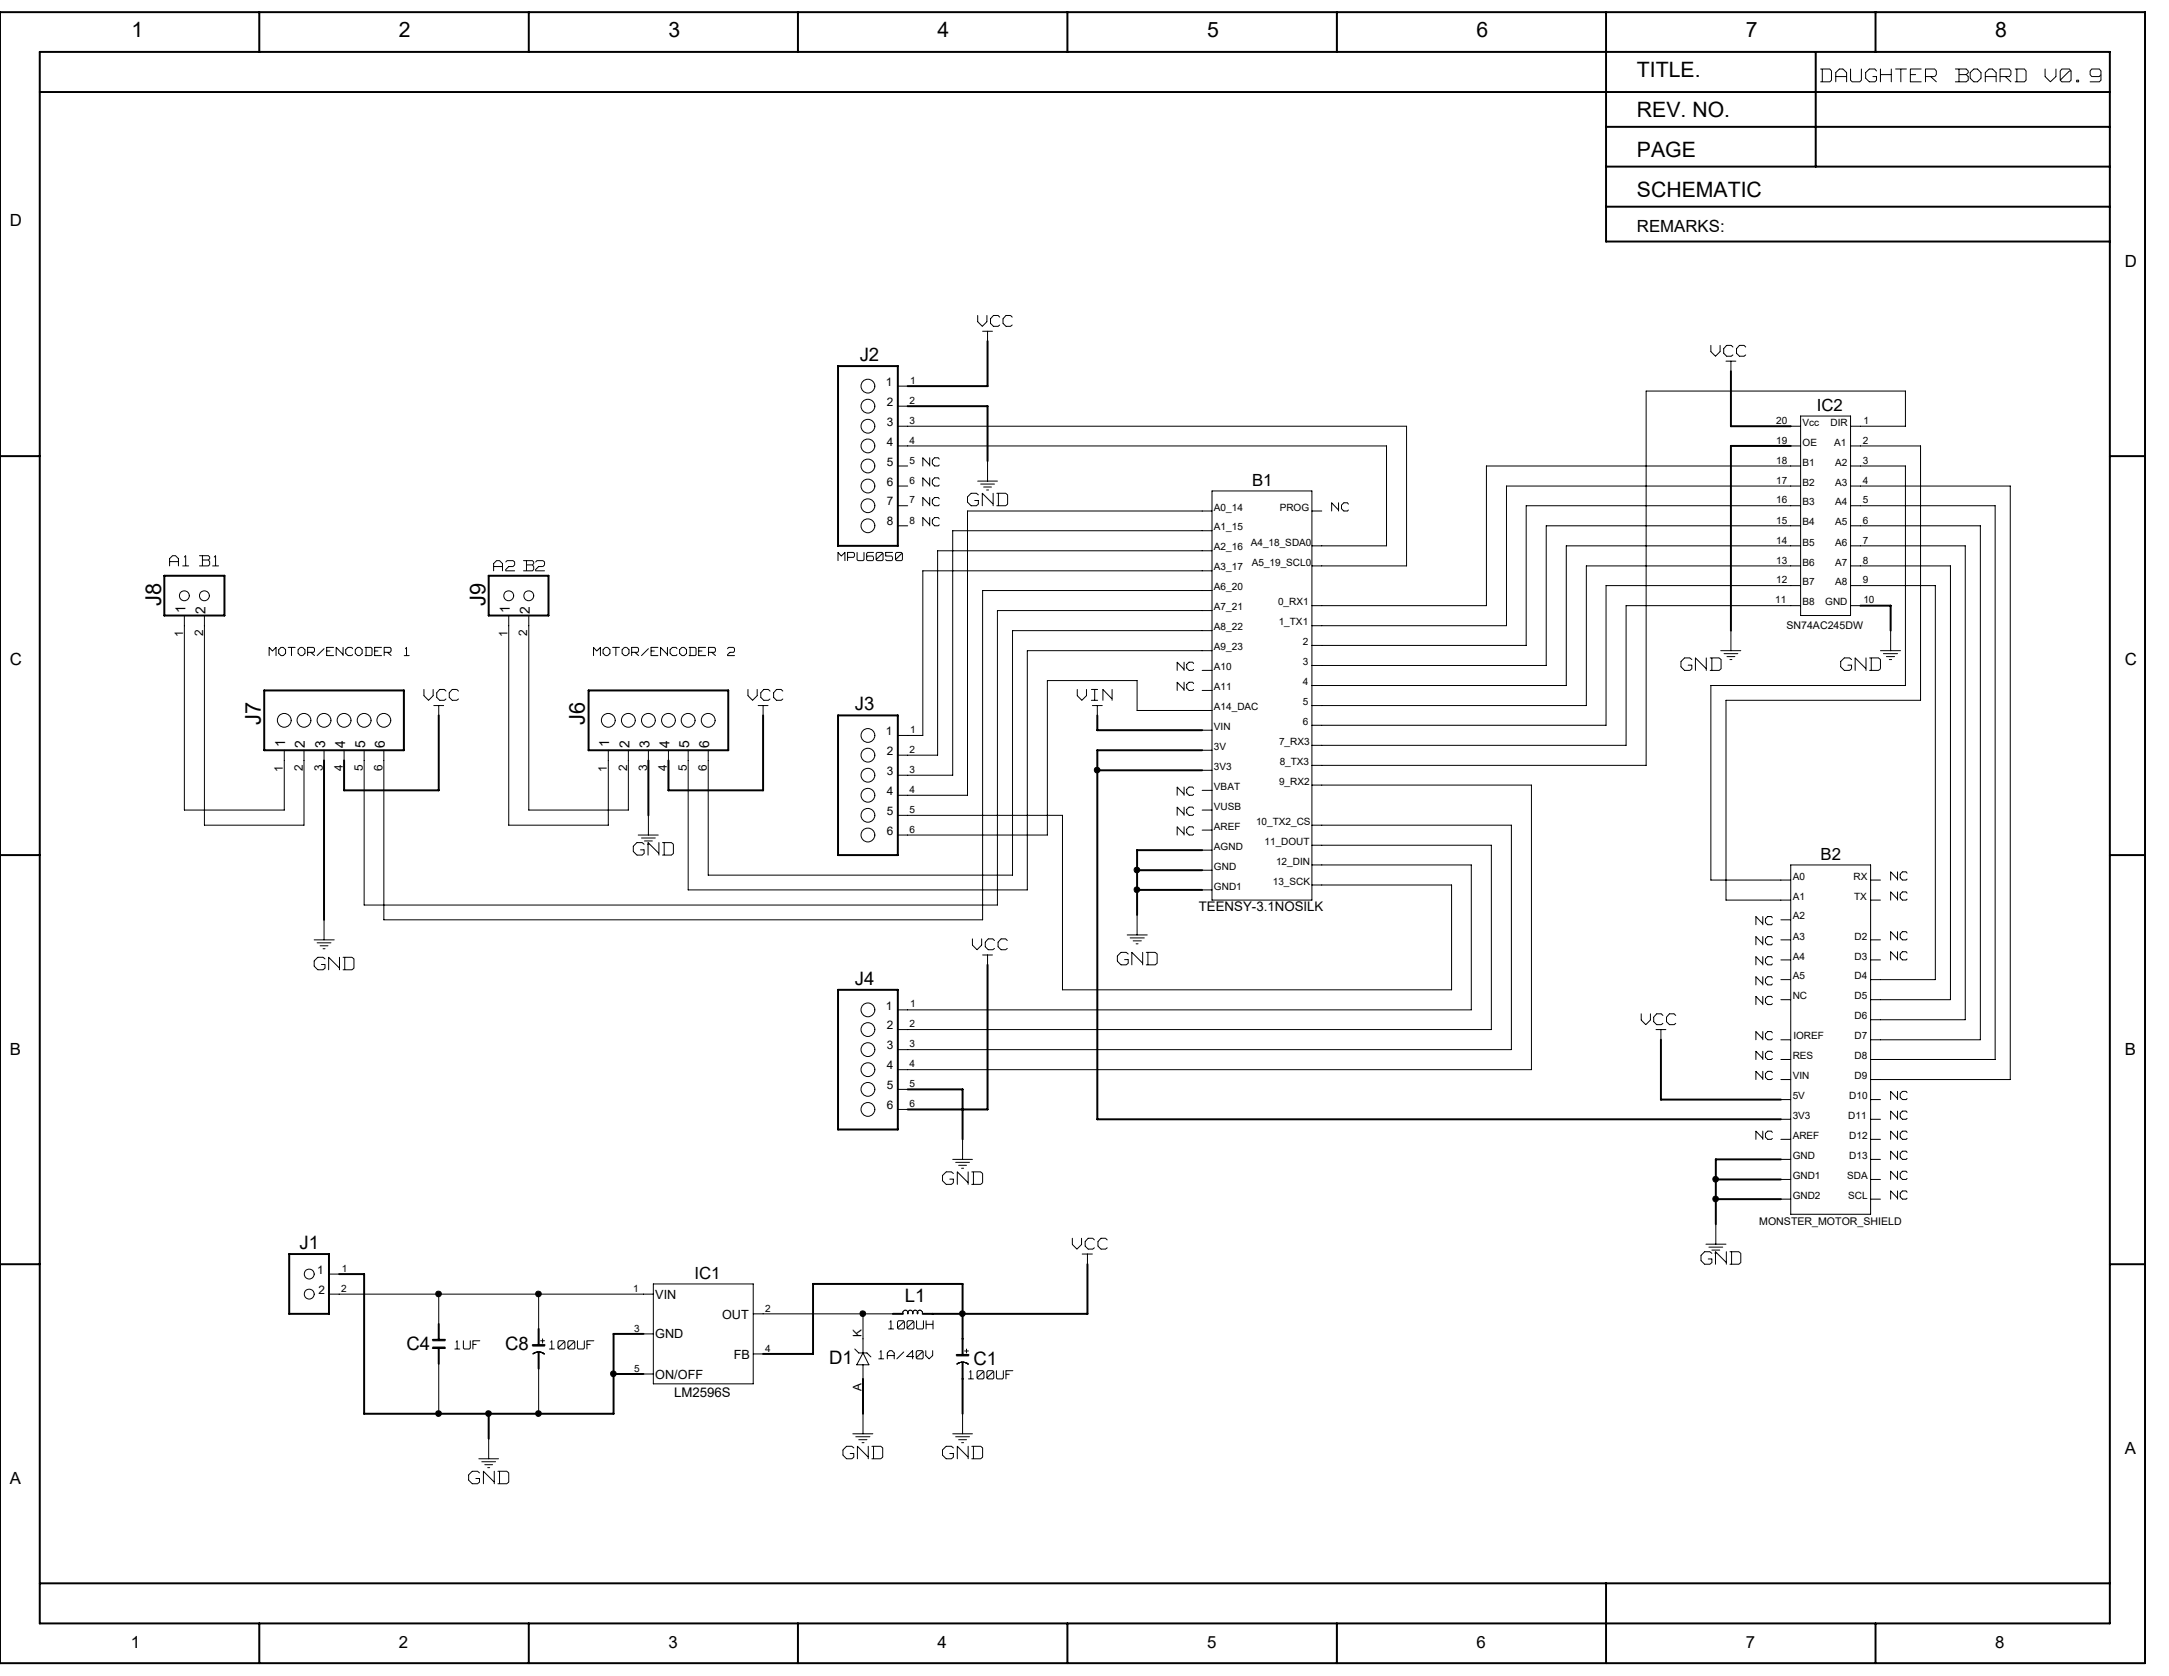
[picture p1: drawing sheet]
<svg xmlns="http://www.w3.org/2000/svg" width="279mm" height="216mm" viewBox="0 0 279 216" stroke-linecap="round" stroke-linejoin="round" font-family="sans-serif">
<defs><g id="words">
<g font-size="3.1" fill="#fff">
<text x="234.5" y="10.8">DAUGHTER</text>
<text x="251.7" y="10.8">BOARD</text>
<text x="263.1" y="10.8">V0.9</text>
<text x="124.6" y="65.4">GND</text>
<text x="216.5" y="86.7">GND</text>
<text x="237.1" y="86.7">GND</text>
<text x="81.6" y="110.4">GND</text>
<text x="40.5" y="125.2">GND</text>
<text x="143.9" y="124.6">GND</text>
<text x="121.4" y="152.9">GND</text>
<text x="219.1" y="163.2">GND</text>
<text x="60.4" y="191.4">GND</text>
<text x="108.6" y="188.2">GND</text>
<text x="121.4" y="188.2">GND</text>
</g>
<g font-size="2.8">
<text x="20.7" y="78" transform="rotate(-90 20.7 78)">J8</text>
<text x="62.5" y="78" transform="rotate(-90 62.5 78)">J9</text>
<text x="33.6" y="93.4" transform="rotate(-90 33.6 93.4)">J7</text>
<text x="75.4" y="93.4" transform="rotate(-90 75.4 93.4)">J6</text>
</g>
<g font-size="2.7">
<text x="16.9" y="4.7">1</text>
<text x="51.4" y="4.7">2</text>
<text x="86.1" y="4.7">3</text>
<text x="120.8" y="4.7">4</text>
<text x="155.5" y="4.7">5</text>
<text x="190.2" y="4.7">6</text>
<text x="224.9" y="4.7">7</text>
<text x="257" y="4.7">8</text>
<text x="210.9" y="9.9">TITLE.</text>
<text x="210.9" y="15.1">REV. NO.</text>
<text x="210.9" y="20.2">PAGE</text>
<text x="210.9" y="25.4">SCHEMATIC</text>
</g>
<g font-size="2.7" fill="#fff">
<text x="125.9" y="42.3">VCC</text>
<text x="220.4" y="46.2">VCC</text>
<text x="54.6" y="90.5">VCC</text>
<text x="96.4" y="90.5">VCC</text>
<text x="138.8" y="90.5">VIN</text>
<text x="125.3" y="122.6">VCC</text>
<text x="211.4" y="132.3">VCC</text>
<text x="138.1" y="161.2">VCC</text>
</g>
<g font-size="2.5" fill="#fff">
<text x="21.8" y="73.2">A1 B1</text>
<text x="63.6" y="73.8">A2 B2</text>
</g>
<g font-size="2.4">
<text x="110.7" y="46.5">J2</text>
<text x="110.1" y="91.5">J3</text>
<text x="110.1" y="126.9">J4</text>
<text x="38.6" y="160.9">J1</text>
<text x="116.5" y="167.7">L1</text>
<text x="52.4" y="173.9">C4</text>
<text x="65.1" y="173.9">C8</text>
<text x="106.8" y="175.7">D1</text>
<text x="125.4" y="175.8">C1</text>
</g>
<g font-size="2.2">
<text x="1.3" y="29.2">D</text>
<text x="210.9" y="29.9">REMARKS:</text>
<text x="273.7" y="34.3">D</text>
<text x="234" y="53">IC2</text>
<text x="161.3" y="62.6">B1</text>
<text x="1.3" y="85.7">C</text>
<text x="273.7" y="85.7">C</text>
<text x="234.5" y="110.8">B2</text>
<text x="1.3" y="135.8">B</text>
<text x="273.7" y="135.8">B</text>
<text x="89.5" y="164.8">IC1</text>
<text x="1.3" y="191.1">A</text>
<text x="273.7" y="187.3">A</text>
<text x="16.8" y="212.3">1</text>
<text x="51.4" y="212.3">2</text>
<text x="86.1" y="212.3">3</text>
<text x="120.8" y="212.3">4</text>
<text x="155.5" y="212.3">5</text>
<text x="190.2" y="212.3">6</text>
<text x="224.9" y="212.3">7</text>
<text x="257" y="212.3">8</text>
</g>
<g font-size="2" fill="#fff">
<text x="118.9" y="60.2">NC</text>
<text x="118.9" y="62.8">NC</text>
<text x="118.9" y="65.3">NC</text>
<text x="171.5" y="66">NC</text>
<text x="118.9" y="67.9">NC</text>
<text x="107.9" y="72.4">MPU6050</text>
<text x="34.7" y="84.6">MOTOR/ENCODER</text>
<text x="51.9" y="84.6">1</text>
<text x="76.5" y="84.6">MOTOR/ENCODER</text>
<text x="93.6" y="84.6">2</text>
<text x="151.6" y="89.1">NC</text>
<text x="151.6" y="86.5">NC</text>
<text x="151.6" y="105.2">NC</text>
<text x="151.6" y="107.7">NC</text>
<text x="151.6" y="102.6">NC</text>
<text x="243.5" y="113.5">NC</text>
<text x="226.2" y="119.3">NC</text>
<text x="243.5" y="116.1">NC</text>
<text x="226.2" y="121.9">NC</text>
<text x="226.2" y="124.5">NC</text>
<text x="243.5" y="121.2">NC</text>
<text x="243.5" y="123.8">NC</text>
<text x="226.2" y="127">NC</text>
<text x="226.2" y="129.6">NC</text>
<text x="226.2" y="134.1">NC</text>
<text x="226.2" y="136.7">NC</text>
<text x="226.2" y="139.2">NC</text>
<text x="243.5" y="141.8">NC</text>
<text x="226.2" y="146.9">NC</text>
<text x="243.5" y="146.9">NC</text>
<text x="243.5" y="149.5">NC</text>
<text x="243.5" y="144.4">NC</text>
<text x="243.5" y="152.1">NC</text>
<text x="243.5" y="154.6">NC</text>
<text x="58.6" y="173.9">1UF</text>
<text x="70.8" y="173.9">100UF</text>
<text x="114.5" y="171.4">100UH</text>
<text x="113.2" y="175.2">1A/40V</text>
<text x="124.8" y="177.8">100UF</text>
</g>
<g font-size="1.8">
<text x="23.9" y="78.9" transform="rotate(-90 23.9 78.9)">1</text>
<text x="26.5" y="79" transform="rotate(-90 26.5 79)">2</text>
<text x="65.7" y="78.9" transform="rotate(-90 65.7 78.9)">1</text>
<text x="68.2" y="79" transform="rotate(-90 68.2 79)">2</text>
<text x="36.7" y="96.3" transform="rotate(-90 36.7 96.3)">1</text>
<text x="39.3" y="96.4" transform="rotate(-90 39.3 96.4)">2</text>
<text x="41.9" y="96.4" transform="rotate(-90 41.9 96.4)">3</text>
<text x="44.4" y="96.4" transform="rotate(-90 44.4 96.4)">4</text>
<text x="47" y="96.4" transform="rotate(-90 47 96.4)">5</text>
<text x="49.6" y="96.4" transform="rotate(-90 49.6 96.4)">6</text>
<text x="78.5" y="96.3" transform="rotate(-90 78.5 96.3)">1</text>
<text x="81.1" y="96.4" transform="rotate(-90 81.1 96.4)">2</text>
<text x="83.7" y="96.4" transform="rotate(-90 83.7 96.4)">3</text>
<text x="86.2" y="96.4" transform="rotate(-90 86.2 96.4)">4</text>
<text x="88.8" y="96.4" transform="rotate(-90 88.8 96.4)">5</text>
<text x="91.4" y="96.4" transform="rotate(-90 91.4 96.4)">6</text>
</g>
<g font-size="1.7">
<text x="154.4" y="117.4">TEENSY-3.1NOSILK</text>
<text x="86.8" y="180">LM2596S</text>
</g>
<g font-size="1.6">
<text x="84.4" y="167.3">VIN</text>
<text x="84.4" y="172.4">GND</text>
<text x="93" y="169.9">OUT</text>
<text x="84.4" y="177.6">ON/OFF</text>
<text x="94.5" y="175">FB</text>
</g>
<g font-size="1.5">
<text x="114.1" y="49.7">1</text>
<text x="114.3" y="52.3">2</text>
<text x="114.3" y="60">5</text>
<text x="114.3" y="57.4">4</text>
<text x="114.3" y="54.9">3</text>
<text x="114.3" y="65.1">7</text>
<text x="114.3" y="62.6">6</text>
<text x="114.3" y="67.7">8</text>
<text x="23.6" y="82.1" transform="rotate(-90 23.6 82.1)">1</text>
<text x="26.2" y="82" transform="rotate(-90 26.2 82)">2</text>
<text x="65.4" y="82.1" transform="rotate(-90 65.4 82.1)">1</text>
<text x="67.9" y="82" transform="rotate(-90 67.9 82)">2</text>
<text x="114.1" y="94.7">1</text>
<text x="36.4" y="99.4" transform="rotate(-90 36.4 99.4)">1</text>
<text x="39" y="99.3" transform="rotate(-90 39 99.3)">2</text>
<text x="41.6" y="99.3" transform="rotate(-90 41.6 99.3)">3</text>
<text x="44.2" y="99.3" transform="rotate(-90 44.2 99.3)">4</text>
<text x="46.7" y="99.3" transform="rotate(-90 46.7 99.3)">5</text>
<text x="49.3" y="99.3" transform="rotate(-90 49.3 99.3)">6</text>
<text x="78.2" y="99.4" transform="rotate(-90 78.2 99.4)">1</text>
<text x="80.8" y="99.3" transform="rotate(-90 80.8 99.3)">2</text>
<text x="83.4" y="99.3" transform="rotate(-90 83.4 99.3)">3</text>
<text x="85.9" y="99.3" transform="rotate(-90 85.9 99.3)">4</text>
<text x="88.5" y="99.3" transform="rotate(-90 88.5 99.3)">5</text>
<text x="91.1" y="99.3" transform="rotate(-90 91.1 99.3)">6</text>
<text x="114.3" y="99.8">3</text>
<text x="114.3" y="97.2">2</text>
<text x="114.3" y="107.5">6</text>
<text x="114.3" y="105">5</text>
<text x="114.3" y="102.4">4</text>
<text x="114.1" y="130">1</text>
<text x="114.3" y="135.2">3</text>
<text x="114.3" y="137.8">4</text>
<text x="114.3" y="132.6">2</text>
<text x="114.3" y="142.9">6</text>
<text x="114.3" y="140.3">5</text>
<text x="40.9" y="164.1">1</text>
<text x="41" y="166.7">2</text>
<text x="111" y="172.2" transform="rotate(-90 111 172.2)">K</text>
<text x="111" y="179.2" transform="rotate(-90 111 179.2)">A</text>
</g>
<g font-size="1.4">
<text x="230.1" y="81">SN74AC245DW</text>
<text x="226.6" y="157.9">MONSTER_MOTOR_SHIELD</text>
</g>
<g font-size="1.3">
<text x="117.2" y="52">2</text>
<text x="117.3" y="49.4">1</text>
<text x="117.2" y="59.7">5</text>
<text x="117.2" y="57.1">4</text>
<text x="117.2" y="54.6">3</text>
<text x="228.8" y="57.1">19</text>
<text x="228.8" y="59.7">18</text>
<text x="228.8" y="54.6">20</text>
<text x="232.2" y="54.9">Vcc</text>
<text x="232.2" y="57.4">OE</text>
<text x="232.2" y="60">B1</text>
<text x="235.8" y="54.9">DIR</text>
<text x="236.3" y="57.4">A1</text>
<text x="236.4" y="60">A2</text>
<text x="239.9" y="59.7">3</text>
<text x="239.9" y="57.1">2</text>
<text x="240" y="54.6">1</text>
<text x="117.2" y="64.9">7</text>
<text x="117.2" y="62.3">6</text>
<text x="156.4" y="65.8">A0_14</text>
<text x="164.8" y="65.8">PROG</text>
<text x="228.8" y="62.3">17</text>
<text x="228.8" y="64.9">16</text>
<text x="232.2" y="65.1">B3</text>
<text x="232.2" y="62.6">B2</text>
<text x="236.4" y="65.1">A4</text>
<text x="236.4" y="62.6">A3</text>
<text x="239.9" y="64.9">5</text>
<text x="239.9" y="62.3">4</text>
<text x="117.2" y="67.4">8</text>
<text x="156.4" y="70.9">A2_16</text>
<text x="156.4" y="68.3">A1_15</text>
<text x="161.1" y="70.3">A4_18_SDA0</text>
<text x="228.8" y="70">14</text>
<text x="228.8" y="67.4">15</text>
<text x="232.2" y="67.7">B4</text>
<text x="232.2" y="70.3">B5</text>
<text x="236.4" y="70.3">A6</text>
<text x="236.4" y="67.7">A5</text>
<text x="239.9" y="70">7</text>
<text x="239.9" y="67.4">6</text>
<text x="156.4" y="76">A6_20</text>
<text x="156.4" y="73.5">A3_17</text>
<text x="161.2" y="72.9">A5_19_SCL0</text>
<text x="164.6" y="78">0_RX1</text>
<text x="228.7" y="77.7">11</text>
<text x="228.8" y="75.1">12</text>
<text x="228.8" y="72.6">13</text>
<text x="232.2" y="78">B8</text>
<text x="232.2" y="72.9">B6</text>
<text x="232.2" y="75.4">B7</text>
<text x="235.1" y="78">GND</text>
<text x="236.4" y="75.4">A8</text>
<text x="236.4" y="72.9">A7</text>
<text x="239.9" y="75.1">9</text>
<text x="239.9" y="72.6">8</text>
<text x="240" y="77.7">10</text>
<text x="156.4" y="78.6">A7_21</text>
<text x="156.4" y="81.2">A8_22</text>
<text x="156.4" y="83.8">A9_23</text>
<text x="164.7" y="80.6">1_TX1</text>
<text x="167.8" y="83.1">2</text>
<text x="156.4" y="88.9">A11</text>
<text x="156.4" y="86.3">A10</text>
<text x="167.8" y="85.7">3</text>
<text x="167.8" y="88.3">4</text>
<text x="117.3" y="94.4">1</text>
<text x="156.4" y="91.5">A14_DAC</text>
<text x="156.4" y="94">VIN</text>
<text x="164.8" y="96">7_RX3</text>
<text x="167.8" y="90.8">5</text>
<text x="167.8" y="93.4">6</text>
<text x="117.2" y="99.6">3</text>
<text x="117.2" y="97">2</text>
<text x="156.4" y="96.6">3V</text>
<text x="156.4" y="101.8">VBAT</text>
<text x="156.4" y="99.2">3V3</text>
<text x="164.8" y="101.1">9_RX2</text>
<text x="164.8" y="98.6">8_TX3</text>
<text x="117.2" y="107.3">6</text>
<text x="117.2" y="102.2">4</text>
<text x="117.2" y="104.7">5</text>
<text x="156.4" y="104.3">VUSB</text>
<text x="156.4" y="106.9">AREF</text>
<text x="161.8" y="106.3">10_TX2_CS</text>
<text x="156.4" y="112.1">GND</text>
<text x="156.4" y="109.5">AGND</text>
<text x="162.9" y="108.8">11_DOUT</text>
<text x="164" y="114">13_SCK</text>
<text x="164.4" y="111.4">12_DIN</text>
<text x="230.9" y="113.3">A0</text>
<text x="238.8" y="113.3">RX</text>
<text x="156.4" y="114.6">GND1</text>
<text x="230.9" y="115.9">A1</text>
<text x="230.9" y="118.4">A2</text>
<text x="238.8" y="115.9">TX</text>
<text x="230.9" y="121">A3</text>
<text x="230.9" y="123.6">A4</text>
<text x="238.9" y="121">D2</text>
<text x="238.9" y="123.6">D3</text>
<text x="117.3" y="129.8">1</text>
<text x="230.9" y="128.7">NC</text>
<text x="230.9" y="126.2">A5</text>
<text x="238.9" y="131.3">D6</text>
<text x="238.9" y="126.2">D4</text>
<text x="238.9" y="128.7">D5</text>
<text x="117.2" y="137.5">4</text>
<text x="117.2" y="132.3">2</text>
<text x="117.2" y="134.9">3</text>
<text x="230.9" y="136.4">RES</text>
<text x="231" y="133.9">IOREF</text>
<text x="238.9" y="133.9">D7</text>
<text x="238.9" y="136.4">D8</text>
<text x="117.2" y="140">5</text>
<text x="117.2" y="142.6">6</text>
<text x="230.9" y="139">VIN</text>
<text x="230.9" y="141.6">5V</text>
<text x="238.2" y="141.6">D10</text>
<text x="238.9" y="139">D9</text>
<text x="230.9" y="149.3">GND</text>
<text x="230.9" y="144.1">3V3</text>
<text x="230.9" y="146.7">AREF</text>
<text x="238.1" y="144.1">D11</text>
<text x="238.2" y="146.7">D12</text>
<text x="238.2" y="149.3">D13</text>
<text x="230.9" y="154.4">GND2</text>
<text x="230.9" y="151.9">GND1</text>
<text x="238" y="151.9">SDA</text>
<text x="238.1" y="154.4">SCL</text>
<text x="43.9" y="166.4">2</text>
<text x="44" y="163.8">1</text>
<text x="81.6" y="166.4">1</text>
<text x="81.7" y="171.5">3</text>
<text x="98.6" y="169">2</text>
<text x="81.7" y="176.7">5</text>
<text x="98.6" y="174.1">4</text>
</g>
</g></defs>
<g fill="none" stroke="#000" stroke-width=".13">
<path d="M234.5 10.5h1.2M234.5 8.9h1.2M234.7 8.9v1.6M235.7 8.9l.2 .2M235.9 10.3l-.2 .2M235.9 9.2v1.1M236.5 9.4v1.1M236.5 9.9h1.3M236.9 8.9l-.4 .5M237 8.9h.4M237.4 8.9l.5 .5M237.9 9.4v1.1"/>
<path d="M238.4 10.3l.2 .2M238.4 8.9v1.4M238.6 10.5h.9M239.8 10.3l-.2 .2M239.8 8.9v1.4M240.3 9.4v.6M240.3 10.1l.5 .4M240.8 8.9l-.5 .5M240.8 10.5h.7M240.8 8.9h.7M241.3 9.9h.4M241.5 8.9l.2 .2"/>
<path d="M241.7 10.3l-.2 .2M241.7 9.9v.4M242.2 8.9v1.6M242.3 9.6h1.3M243.6 8.9v1.6M244.2 8.9h1.4M244.9 8.9v1.6M246.1 8.9h1.4M246.1 8.9v1.6M246.1 10.5h1.4M246.1 9.6h.7M248 8.9h1.2"/>
<path d="M248 8.9v1.6M248.1 9.9h1.1M248.8 9.9l.6 .6M249.2 8.9l.2 .2M249.4 9.6l-.2 .3M249.4 9.2v.4M251.9 10.5h1.3M251.9 8.9h1.3M252.3 8.9v1.6M252.4 9.6h.8M253.3 8.9l.2 .2M253.3 9.6l.2 .3"/>
<path d="M253.5 9.4l-.2 .2M253.5 9.2v.1M253.5 9.9v.4M253.5 10.3l-.2 .2M253.8 10.1l.5 .4M253.8 9.4v.6M254.3 8.9l-.5 .5M254.3 10.5h.4M254.3 8.9h.4M254.7 8.9l.5 .5M255.2 9.4v.6M255.2 10.1l-.5 .4"/>
<path d="M255.7 9.4v1.1M255.8 9.9h1.3M256.2 8.9l-.5 .5M256.2 8.9h.4M256.7 8.9l.4 .5M257.1 9.4v1.1M257.6 8.9h1.2M257.6 8.9v1.6M257.7 9.9h1.1M258.4 9.9l.6 .6M258.8 8.9l.2 .2M259 9.6l-.2 .3"/>
<path d="M259 9.2v.4M259.6 10.5h1.1M259.6 8.9h1.1M259.8 8.9v1.6M260.8 8.9l.2 .2M261 10.3l-.2 .2M261 9.2v1.1M263.4 9.9l.7 .6M263.4 8.9v.9M264.8 8.9v.9M264.8 9.9l-.7 .6M265.4 10.3l.2 .2"/>
<path d="M265.4 9.2v1.1M265.6 8.9l-.2 .2M265.6 10.5h.9M265.6 8.9h.9M266.5 9.2l-1.1 1.1M266.6 9.1h.1M266.6 8.9l.2 .2M266.8 10.3l-.2 .2M266.8 9.2v1.1M267.5 10.3h.2M267.5 10.4v.1M267.5 10.5h.2"/>
<path d="M267.8 10.3v.2M269.2 9.6l.3 .3M269.2 10.5h1.2M269.2 9.2v.4M269.5 8.9l-.3 .2M269.5 9.9h.9M269.5 8.9h.9M270.4 8.9l.2 .2M270.6 9.7l-.2 .2M270.6 10.3l-.2 .2M270.6 9.2v1.1M115.7 49.7h1.2"/>
<path d="M115.7 52.3h1.2M115.7 54.9h65.5v18h-12.2M115.7 57.4h62.9v12.9h-9.6M118.9 59v1M118.9 59l.8 .9M119.8 59v1M120.1 59.3v.4M120.1 59.7l.3 .3M120.4 59l-.3 .3M120.4 59h.4M120.9 59l.1 .1M121 59.9l-.1 .1"/>
<path d="M125.9 41.4l.6 .6M125.9 40.6v.8M126.6 42.7h1.2M127.1 40.6v.8M127.1 41.4l-.6 .6M127.2 42.7v1.2M127.2 59.4v2.6M127.6 41.1v.5M127.6 41.7l.4 .3M128 40.6l-.4 .5M128 40.6h.5M128 42h.5"/>
<path d="M128.6 40.6l.2 .3M128.8 41.9l-.2 .1M129.2 41.1v.5M129.2 41.7l.4 .3M129.6 40.6l-.4 .5M129.6 40.6h.5M129.6 42h.5M130.2 40.6l.2 .3M130.4 41.9l-.2 .1M220.4 45.3l.5 .5M220.4 44.5v.8M221.6 44.5v.8"/>
<path d="M221.6 45.3l-.6 .6M222 45v.5M222 45.5l.4 .4M222.3 46.5h1.3M222.4 44.5l-.4 .4M222.5 44.5h.5M222.5 45.9h.5M223 46.5v1.3M223 44.5l.2 .2M223.2 45.7l-.2 .2M223.7 45v.5M223.7 45.5l.4 .4"/>
<path d="M224.1 44.5l-.4 .4M224.1 44.5h.5M224.1 45.9h.5M224.7 44.5l.2 .2M224.9 45.7l-.2 .2M230.7 54.9h1.2M230.7 57.4h1.2M231.9 53.6h6.5v25.7h-6.5zM238.4 54.9h7v-4.5h-33.4v48.2h-43M238.4 57.4h9v32.8h-25.1v25.8h8.4M21.8 72v.9M21.9 72.3h1"/>
<path d="M22.2 71.6l-.4 .4M22.3 71.6h.3M22.6 71.6l.4 .4M23 72v.9M23.5 72.9h.8M23.7 79.3v25.1h12.9v-7.8M23.9 71.6l-.2 .2M23.9 71.6v1.3M25.7 71.6h1.1M25.7 72.9h1.1M26.1 71.6v1.3M26.1 72.1h.7"/>
<path d="M26.3 79.3v27h12.9v-9.7M26.8 71.6l.2 .2M26.8 72.1l.2 .2M27 72l-.1 .1M27 71.8v.1M27 72.4v.3M27 72.7l-.2 .2M27.4 72.9h.8M27.8 71.6l-.2 .2M27.8 71.6v1.3M63.6 72.6v.9M63.6 73h1.1"/>
<path d="M64 72.2l-.4 .4M64 72.2h.3M64.3 72.2l.4 .4M64.7 72.6v.9M65.2 73.4v.1M65.2 73.5h1.1M65.3 72.2l-.1 .2M65.4 72.2h.6M65.5 79.3v27h12.9v-9.7M65.5 73l-.3 .4M65.6 73h.4M66.1 72.2l.2 .2"/>
<path d="M66.3 72.4v.3M66.3 72.8l-.2 .2M67.4 72.2h1.1M67.4 73.5h1.1M67.8 72.3v1.2M67.9 72.8h.6M68.1 79.3v25.1h12.8v-7.8M68.6 72.2l.1 .2M68.6 72.8l.1 .2M68.7 72.6l-.1 .1M68.7 72.4v.2M68.7 73v.3"/>
<path d="M68.7 73.4l-.1 .1M69 73.4v.1M69 73.5h1.1M69.2 72.2l-.2 .2M69.2 72.2h.7M69.4 73l-.4 .4M69.4 73h.5M69.9 72.2l.2 .2M70.1 72.4v.3M70.1 72.8l-.2 .2M107.9 71.2l.4 .4M107.9 71.2v1"/>
<path d="M108.8 71.2v1M108.8 71.2l-.4 .4M109.2 71.2h.7M109.2 71.2v1M109.2 71.8h.7M109.9 71.2l.2 .1M110.1 71.6l-.2 .2M110.1 71.4v.2M110.4 72.1l.1 .1M110.4 71.2v.9M110.6 72.2h.5M111.3 72.1l-.1 .1"/>
<path d="M111.3 71.2v.9M111.6 72.1l.2 .1M111.6 71.4v.7M111.8 71.6l-.1 .2M111.8 71.2l-.2 .1M111.8 72.2h.6M111.8 71.2h.7M111.8 71.6h.6M112.4 71.6l.1 .2M112.5 71.8v.3M112.5 72.1l-.1 .1M112.9 72.1l.1 .1"/>
<path d="M112.9 71.4v.7M113 71.2l-.1 .1M113 72.2h.6M113 71.2h.6M113.6 71.4l-.7 .7M113.6 71.3h.1M113.6 71.2l.1 .1M113.7 72.1l-.1 .1M113.7 71.4v.7M114.1 72.1l.1 .1M114.1 71.2v.4M114.1 71.2h.9"/>
<path d="M114.1 71.6h.7M114.3 72.2h.5M114.9 71.6l.1 .2M115 72.1l-.1 .1M115 71.8v.3M115.4 72.1l.1 .1M115.4 71.4v.7M115.5 71.2l-.1 .1M115.5 72.2h.6M115.5 71.2h.6M115.7 60h1.2M115.7 62.6h1.2"/>
<path d="M115.7 65.2h1.2M115.7 67.7h1.2M116.1 71.4l-.7 .7M116.1 71.3h.1M116.1 71.2l.1 .1M116.2 72.1l-.1 .1M116.2 71.4v.7M118.9 66.7l.8 .9M118.9 61.6v1M118.9 64.1v1.1M118.9 66.7v1M118.9 64.1l.8 .9"/>
<path d="M118.9 61.6l.8 .8M119.8 61.6v1M119.8 64.1v1.1M119.8 66.7v1M120.1 61.9v.4M120.1 64.4v.4M120.1 67v.4M120.1 67.4l.3 .3M120.1 64.9l.3 .3M120.1 62.3l.3 .3M120.4 66.7l-.3 .3M120.4 64.1l-.3 .3"/>
<path d="M120.4 61.6l-.3 .2M120.4 60h.4M120.4 62.6h.4M120.4 65.2h.4M120.4 67.7h.4M120.4 66.7h.4M120.4 64.1h.4M120.4 61.6h.4M120.9 66.7l.1 .1M120.9 64.1l.1 .2M120.9 61.6l.1 .1M121 67.6l-.1 .1"/>
<path d="M121 65l-.1 .2M121 62.5l-.1 .1M124.6 64.1v.5M124.6 64.7l.5 .5M125.1 63.5l-.5 .5M125.1 65.2h.6M125.1 63.5h.6M125.6 64.5h.4M125.8 63.5l.2 .3M125.9 62h2.6M126 64.9l-.2 .3M126 64.5v.4"/>
<path d="M126.3 62.4h1.8M126.5 63.5l1.4 1.4M126.5 63.6v1.6M126.7 62.7h1M127.1 63.1h.2M127.9 63.5v1.7M128.4 65.2h1.1M128.4 63.5h1.1M128.6 63.6v1.5M129.5 63.5l.3 .3M129.8 64.9l-.3 .3M129.8 63.8v1.1"/>
<path d="M156.1 78.7h-27.6v37.9h-81.6v-20M156.1 76.1h-29.5v42.4h-77.2v-21.9M156.1 71h-35.3v26.3h-5.1M156.1 73.5h-37.2v21.2h-3.2M156.1 68.4h-33.4v31.5h-7M156.1 65.8h-31.5v36.6h-8.9M156.1 63.2h12.9v52.8h-12.9zM169 65.8h1.3M171.5 64.8l.9 .9M171.5 64.8v1M172.4 64.8v1M172.8 65.1v.4"/>
<path d="M172.8 65.5l.3 .3M173.1 64.8l-.3 .3M173.1 65.8h.4M173.1 64.8h.4M173.6 64.8l.1 .1M173.7 65.7l-.1 .1M231.9 60h-40.4v18h-22.5M231.9 62.6h-37.8v18h-25.1M231.9 65.2h-35.3v17.9h-27.6M231.9 67.7h-32.7v18h-30.2M231.9 70.3h-30.1v18h-32.8M231.9 72.9h-27.6v18h-35.3"/>
<path d="M231.9 78h-22.4v18h-40.5M231.9 75.4h-25v18h-37.9M238.4 60h7v28.3h-25v25.1h10.3M238.4 62.6h20.6v76.5h-18M238.4 65.2h18.6v71.3h-16M238.4 67.7h16.7v66.2h-14.1M238.4 72.9h12.8v55.9h-10.2M238.4 75.4h10.9v50.8h-8.3M238.4 70.3h14.8v61.1h-12.2M238.4 78h1.2M34.7 83.4l.4 .4M34.7 83.4v1.1"/>
<path d="M35.6 83.4v1.1M35.6 83.4l-.5 .5M35.9 84.2l.3 .3M35.9 83.7v.4M36.2 83.4l-.3 .3M36.2 83.4h.2M36.2 84.5h.2M36.5 83.4l.3 .3M36.8 83.7v.4M36.8 84.2l-.3 .3M37.1 83.4h.9M37.5 83.4v1.1"/>
<path d="M38.4 84.2l.3 .3M38.4 83.7v.4M38.7 83.4l-.3 .3M38.7 83.4h.2M38.7 84.5h.2M39 83.4l.3 .3M39.3 83.7v.4M39.3 84.2l-.3 .3M39.6 83.4h.7M39.6 83.4v1.1M39.7 84h.6M40.1 84.1l.4 .4"/>
<path d="M40.4 83.4l.1 .2M40.5 83.9l-.1 .1M40.5 83.6v.2M41.7 96.6v1.4M41.7 83.6l-.8 .9M42.1 83.4h.9M42.1 83.4v1.1M42.1 84.5h.9M42.1 83.9h.4M43.3 83.4l.9 .9M43.3 83.4v1.1M44.2 83.4v1.1"/>
<path d="M44.3 96.6v1.4M44.5 83.7v.4M44.5 84.2l.3 .3M44.8 83.4l-.3 .3M44.9 83.4h.4M44.9 84.5h.4M45.3 83.4l.1 .2M45.4 84.3l-.1 .2M45.8 84.2l.3 .3M45.8 83.7v.4M46.1 83.4l-.3 .3M46.1 83.4h.2"/>
<path d="M46.1 84.5h.2M46.4 83.4l.3 .3M46.7 83.7v.4M46.7 84.2l-.3 .3M47 83.4h.8M47 84.5h.8M47.2 83.4v1M47.8 83.4l.1 .2M47.9 84.3l-.1 .2M47.9 83.6v.7M48.3 83.4h.8M48.3 83.4v1.1"/>
<path d="M48.3 84.5h.8M48.3 83.9h.4M49.5 83.4h.7M49.5 83.4v1.1M49.5 84h.7M50 84.1l.4 .4M50.2 83.4l.2 .2M50.4 83.9l-.2 .1M50.4 83.6v.2M52.1 84.5h.6M52.4 83.4l-.2 .2M52.4 83.4v1"/>
<path d="M54.6 89.6l.6 .6M54.6 88.8v.8M55.8 88.8v.8M55.8 89.6l-.6 .6M55.9 90.9h1.2M56.3 89.3v.5M56.3 89.8l.3 .4M56.5 90.9v1.3M56.6 88.8l-.3 .4M56.7 88.8h.5M56.7 90.2h.5M57.2 88.8l.2 .2"/>
<path d="M57.4 90l-.2 .2M57.9 89.3v.5M57.9 89.8l.4 .4M58.3 88.8l-.4 .4M58.3 88.8h.5M58.3 90.2h.5M58.8 88.8l.3 .2M59.1 90l-.3 .2M76.5 83.4l.3 .4M76.5 83.4v1.1M77.3 83.4v1.1M77.3 83.4l-.4 .5"/>
<path d="M77.7 84.2l.3 .3M77.7 83.7v.4M78 83.4l-.3 .3M78 83.4h.2M78 84.5h.2M78.3 83.4l.3 .3M78.6 83.7v.4M78.6 84.2l-.3 .3M78.9 83.4h.9M79.3 83.4v1.1M80.1 84.2l.3 .3M80.1 83.7v.4"/>
<path d="M80.4 83.4l-.3 .3M80.5 83.4h.2M80.5 84.5h.2M80.7 83.4l.3 .3M81 83.7v.4M81 84.2l-.3 .3M81.4 83.4h.7M81.4 83.4v1.1M81.4 84h.7M81.8 84.1l.5 .4M82.1 83.4l.2 .2M82.3 83.9l-.2 .1"/>
<path d="M82.3 83.6v.2M83.5 96.6v1.4M83.5 83.6l-.9 .9M83.9 83.4h.9M83.9 83.4v1.1M83.9 84.5h.9M83.9 83.9h.4M85.1 83.4l.8 .9M85.1 83.4v1.1M86 83.4v1.1M86.1 96.6v1.4M86.3 83.7v.4"/>
<path d="M86.3 84.2l.3 .3M86.6 83.4l-.3 .3M86.7 83.4h.3M86.7 84.5h.3M87.1 83.4l.1 .2M87.2 84.3l-.1 .2M87.5 84.2l.3 .3M87.5 83.7v.4M87.8 83.4l-.3 .3M87.9 83.4h.2M87.9 84.5h.2M88.1 83.4l.3 .3"/>
<path d="M88.4 83.7v.4M88.4 84.2l-.3 .3M88.8 83.4h.7M88.8 84.5h.7M88.9 83.4v1M89.5 83.4l.2 .2M89.7 84.3l-.2 .2M89.7 83.6v.7M90 83.4h.9M90 83.4v1.1M90 84.5h.9M90 83.9h.4"/>
<path d="M91.3 83.4h.7M91.3 83.4v1.1M91.3 84h.7M91.7 84.1l.5 .4M92 83.4l.2 .2M92.2 83.9l-.2 .1M92.2 83.6v.2M93.7 84.4v.1M93.8 84.5h.8M93.9 83.4l-.2 .2M93.9 83.4h.5M94 84l-.3 .3"/>
<path d="M94.1 84h.3M94.5 83.4l.1 .2M94.6 83.6v.2M94.6 83.9l-.1 .1M96.4 89.6l.5 .6M96.4 88.8v.8M97.5 88.8v.8M97.5 89.6l-.6 .6M97.7 90.9h1.2M98 89.3v.5M98 89.8l.4 .4M98.3 90.9v1.3"/>
<path d="M98.4 88.8l-.4 .4M98.4 88.8h.5M98.4 90.2h.5M99 88.8l.2 .2M99.2 90l-.2 .2M99.7 89.3v.5M99.7 89.8l.3 .4M100 88.8l-.3 .4M100.1 88.8h.5M100.1 90.2h.5M100.6 88.8l.2 .2M100.8 90l-.2 .2"/>
<path d="M138.8 89.6l.5 .6M138.8 88.8v.8M140 88.8v.8M140 89.6l-.6 .6M140.6 88.8h.8M140.6 90.2h.8M140.7 90.9h1.3M141 88.9v1.3M141.4 90.9v1.3M142.1 88.8l1.1 1.2M142.1 88.9v1.3M143.3 88.8v1.4"/>
<path d="M151.6 85.3v1.1M151.6 87.9v1M151.6 85.3l.9 .9M151.6 87.9l.9 .9M152.5 85.3v1.1M152.5 87.9v1M152.9 85.6v.4M152.9 88.2v.4M152.9 86.1l.3 .3M152.9 88.6l.3 .3M153.2 85.3l-.3 .3M153.2 87.9l-.3 .3"/>
<path d="M153.2 86.4h.4M153.2 88.9h.4M153.2 85.3h.4M153.2 87.9h.4M153.6 85.3l.2 .2M153.6 87.9l.2 .2M153.8 86.2l-.2 .2M153.8 88.8l-.2 .1M154.9 86.4h1.2M154.9 88.9h1.2M154.9 94.1h1.2M154.9 96.6h1.2"/>
<path d="M154.9 99.2h1.2M156.1 83.8h-23.8v30.8h-43.7v-18M156.1 81.2h-25.7v31.5h-39.2v-16.1M156.1 91.5h-9.6v-3.8h-11.6v19.9h-19.2M216.5 85.3v.6M216.5 85.9l.5 .5M217 84.8l-.5 .4M217 86.4h.6M217 84.8h.6M217.5 85.7h.4M217.7 84.8l.2 .2M217.9 86.1l-.2 .3"/>
<path d="M217.9 85.7v.4M218.4 84.8l1.4 1.3M218.4 84.8v1.6M219.8 84.8v1.6M220.3 86.4h1.1M220.3 84.8h1.1M220.5 84.8v1.5M221.4 84.8l.3 .2M221.7 83.8h2.5M221.7 86.1l-.3 .3M221.7 85v1.1M222.1 84.2h1.8"/>
<path d="M222.5 84.6h1M222.8 85h.3M223 81.2v2.6M237.1 85.3v.6M237.1 85.9l.5 .5M237.6 84.8l-.5 .4M237.6 86.4h.6M237.6 84.8h.6M238 85.7h.5M238.3 84.8l.2 .2M238.5 86.1l-.2 .3M238.5 85.7v.4"/>
<path d="M239 84.8l1.3 1.3M239 84.8v1.6M240.4 84.8v1.6M240.8 86.4h1.1M240.8 84.8h1.1M241 84.8v1.5M242 84.8l.2 .2M242.2 86.1l-.2 .3M242.2 83.8h2.6M242.2 85v1.1M242.6 84.2h1.8M243 84.6h1.1"/>
<path d="M243.4 85h.3M243.5 81.2v2.6M41.7 118.5v2.6M81.6 109.1v.5M81.6 109.7l.4 .5M82 108.5l-.4 .5M82.1 108.5h.6M82.1 110.2h.6M82.2 107.6h2.6M82.5 109.5h.4M82.6 107.9h1.8M82.7 108.5l.3 .3"/>
<path d="M83 109.9l-.3 .3M83 109.5v.4M83 108.3h1M83.4 108.8h.3M83.5 108.5l1.3 1.4M83.5 108.6v1.6M83.5 105v2.6M84.9 108.5v1.7M85.3 108.5h1.1M85.3 110.2h1.1M85.6 108.6v1.5M86.5 108.5l.2 .3"/>
<path d="M86.7 109.9l-.2 .3M86.7 108.8v1.1M115.7 105h21.2v22.5h50.1v-13.5h-18M146.5 117.9v2.5M151.6 106.5l.9 .9M151.6 101.4v1M151.6 104v1M151.6 106.6v1M151.6 101.4l.9 .9M151.6 104l.9 .9M152.5 101.4v1M152.5 104v1"/>
<path d="M152.5 106.5v1.1M152.9 101.7v.4M152.9 104.3v.4M152.9 106.8v.4M152.9 107.3l.3 .3M152.9 102.2l.3 .2M152.9 104.7l.3 .3M153.2 106.5l-.3 .3M153.2 101.4l-.3 .3M153.2 104l-.3 .3M153.2 105h.4M153.2 102.4h.4"/>
<path d="M153.2 107.6h.4M153.2 106.5h.4M153.2 101.4h.4M153.2 104h.4M153.6 106.5l.2 .2M153.6 101.4l.2 .2M153.6 104l.2 .1M153.8 107.4l-.2 .2M153.8 102.3l-.2 .1M153.8 104.9l-.2 .1M154.9 101.8h1.2M154.9 114.6h1.2"/>
<path d="M154.9 109.5h1.2M154.9 104.4h1.2M154.9 106.9h1.2M154.9 112.1h1.2M169 108.9h23.1v23.7h-76.4M169 111.4h20.5v18.7h-73.8M169 106.3h25.7v28.9h-79M169 101.1h28.3v36.7h-81.6M226.2 118.1v1M226.2 118.1l.8 .9M227.1 118.1v1M227.4 118.4v.4"/>
<path d="M227.4 118.8l.3 .3M227.7 118.1l-.3 .3M227.8 118.1h.3M227.8 119.1h.3M228.2 118.1l.1 .1M228.3 119l-.1 .1M229.4 118.5h1.3M230.7 111.4h10.3v45h-10.3zM241 116h1.2M241 113.4h1.2M243.5 112.4v1M243.5 114.9v1.1"/>
<path d="M243.5 112.3l.9 .9M243.5 114.9l.9 .9M244.4 112.3v1.1M244.4 114.9v1.1M244.8 112.6v.4M244.8 115.2v.4M244.8 113.1l.3 .3M244.8 115.7l.3 .3M245.1 112.3l-.3 .3M245.1 114.9l-.3 .3M245.1 116h.4M245.1 113.4h.4"/>
<path d="M245.1 112.3h.4M245.1 114.9h.4M245.5 112.3l.2 .2M245.5 114.9l.2 .2M245.7 113.2l-.2 .2M245.7 115.8l-.2 .2M40.5 121.1h2.6M40.5 123.8v.6M40.5 124.5l.4 .4M40.9 121.5h1.7M40.9 123.3l-.4 .5M41 123.3h.6"/>
<path d="M41 124.9h.6M41.2 121.8h1M41.4 124.2h.4M41.6 122.2h.3M41.6 123.3l.3 .2M41.9 124.7l-.3 .2M41.9 124.2v.5M42.3 123.3l1.4 1.4M42.3 123.4v1.5M43.7 123.3v1.6M44.2 123.3h1.1M44.2 124.9h1.1"/>
<path d="M44.4 123.4v1.5M45.3 123.3l.3 .2M45.6 124.7l-.3 .2M45.6 123.6v1.1M125.3 121.8l.5 .5M125.3 120.9v.8M126.4 120.9v.8M126.4 121.8l-.5 .5M126.6 123h1.2M126.9 121.4v.5M126.9 122l.4 .3M127.2 123v1.3"/>
<path d="M127.3 120.9l-.4 .5M127.3 120.9h.5M127.3 122.3h.5M127.9 120.9l.2 .3M128.1 122.2l-.2 .1M128.6 121.4v.5M128.6 122l.3 .3M128.9 120.9l-.3 .5M129 120.9h.5M129 122.3h.5M129.5 120.9l.3 .3M129.8 122.2l-.3 .1"/>
<path d="M143.9 123.2v.6M143.9 123.8l.5 .5M144.4 122.7l-.5 .4M144.4 122.7h.6M144.4 124.3h.6M144.9 123.6h.4M145.1 122.7l.2 .2M145.2 120.4h2.6M145.3 124.1l-.2 .2M145.3 123.6v.4M145.6 120.8h1.8M145.8 122.7l1.4 1.3"/>
<path d="M145.8 122.7v1.6M146 121.2h1M146.3 121.6h.3M147.2 122.7v1.6M147.7 122.7h1.1M147.7 124.3h1.1M147.9 122.7v1.5M148.8 122.7l.3 .2M149.1 124.1l-.3 .2M149.1 122.9v1.1M211.4 131.4l.6 .6M211.4 130.6v.8"/>
<path d="M212.6 130.6v.8M212.6 131.4l-.6 .6M213 131.1v.5M213 131.6l.4 .4M213.3 132.6h1.3M213.4 130.6l-.4 .4M213.4 130.6h.6M213.4 132h.6M214 132.6v1.3M214 130.6l.2 .2M214.2 131.8l-.2 .2M214.7 131.1v.5"/>
<path d="M214.7 131.6l.4 .4M215.1 130.6l-.4 .4M215.1 130.6h.5M215.1 132h.5M215.6 130.6l.3 .2M215.9 131.8l-.3 .2M226.2 138l.8 .9M226.2 120.7v1M226.2 123.3v1M226.2 125.9v1M226.2 128.4v1M226.2 132.9v1"/>
<path d="M226.2 135.5v1M226.2 138v1.1M226.2 123.2l.8 .9M226.2 135.4l.8 .9M226.2 132.9l.8 .9M226.2 128.4l.8 .8M226.2 125.8l.8 .9M226.2 120.6l.8 .9M227.1 120.6v1.1M227.1 123.2v1.1M227.1 125.8v1.1M227.1 128.4v1"/>
<path d="M227.1 132.9v1M227.1 135.4v1.1M227.1 138v1.1M227.4 121v.4M227.4 123.6v.4M227.4 126.2v.3M227.4 128.7v.4M227.4 133.2v.4M227.4 135.8v.3M227.4 138.3v.4M227.4 138.8l.3 .3M227.4 126.6l.3 .3"/>
<path d="M227.4 124l.3 .3M227.4 136.2l.3 .3M227.4 133.6l.3 .3M227.4 129.1l.3 .3M227.4 121.4l.3 .3M227.7 138l-.3 .3M227.7 123.2l-.3 .3M227.7 135.4l-.3 .3M227.7 132.9l-.3 .3M227.7 128.4l-.3 .3M227.7 125.8l-.3 .3M227.7 120.6l-.3 .3"/>
<path d="M227.8 136.5h.3M227.8 133.9h.3M227.8 139.1h.3M227.8 124.3h.3M227.8 138h.3M227.8 123.2h.3M227.8 135.4h.3M227.8 132.9h.3M227.8 128.4h.3M227.8 129.4h.3M227.8 125.8h.3M227.8 126.9h.3"/>
<path d="M227.8 120.6h.3M227.8 121.7h.3M228.2 138l.1 .2M228.2 123.2l.1 .2M228.2 135.4l.1 .2M228.2 132.9l.1 .2M228.2 128.4l.1 .1M228.2 125.8l.1 .2M228.2 120.6l.1 .2M228.3 138.9l-.1 .2M228.3 124.2l-.1 .1M228.3 136.4l-.1 .1"/>
<path d="M228.3 133.8l-.1 .1M228.3 129.3l-.1 .1M228.3 126.7l-.1 .2M228.3 121.6l-.1 .1M229.4 123.7h1.3M229.4 128.8h1.3M229.4 126.2h1.3M229.4 121.1h1.3M229.4 136.5h1.3M229.4 133.9h1.3M229.4 139.1h1.3M241 123.7h1.2"/>
<path d="M241 121.1h1.2M243.5 120.1v1M243.5 122.6v1.1M243.5 122.6l.9 .9M243.5 120l.9 .9M244.4 120v1.1M244.4 122.6v1.1M244.8 120.4v.3M244.8 122.9v.4M244.8 123.4l.3 .3M244.8 120.8l.3 .3M245.1 122.6l-.3 .3"/>
<path d="M245.1 120l-.3 .3M245.1 123.7h.4M245.1 121.1h.4M245.1 122.6h.4M245.1 120h.4M245.5 122.6l.2 .2M245.5 120l.2 .2M245.7 123.5l-.2 .2M245.7 120.9l-.2 .2M115.7 140.3h1.2M115.7 142.9h1.2M121.4 151.5v.6"/>
<path d="M121.4 152.1l.5 .5M121.9 151l-.5 .4M121.9 151h.6M121.9 152.6h.6M122.3 151.9h.5M122.6 151l.2 .2M122.7 149.4h2.6M122.8 152.4l-.2 .2M122.8 151.9v.4M123.1 149.7h1.8M123.3 151v1.6M123.3 151l1.4 1.3"/>
<path d="M123.5 150.1h1M123.9 150.5h.2M124 146.8v2.6M124.7 151v1.6M125.2 151h1.1M125.2 152.6h1.1M125.4 151v1.5M126.3 151l.3 .2M126.6 152.4l-.3 .2M126.6 151.2v1.1M138.1 159.5v.8M139.3 159.5v.8"/>
<path d="M139.8 160v.5M140.2 159.5l-.4 .4M140.2 159.5h.5M140.8 159.5l.2 .2M141.4 160v.5M141.8 159.5l-.4 .4M141.9 159.5h.5M142.4 159.5l.2 .2M221 157.7v2.6M226.2 145.8v1M226.2 145.7l.8 .9M227.1 145.7v1.1"/>
<path d="M227.4 146v.4M227.4 146.5l.3 .3M227.7 145.7l-.3 .3M227.8 146.8h.3M227.8 145.7h.3M228.2 145.7l.1 .2M228.3 146.6l-.1 .2M229.4 144.2h1.3M229.4 141.6h1.3M229.4 149.4h1.3M229.4 146.8h1.3M229.4 151.9h1.3"/>
<path d="M229.4 154.5h1.3M241 144.2h1.2M241 141.6h1.2M241 149.4h1.2M241 146.8h1.2M241 151.9h1.2M241 154.5h1.2M243.5 140.6v1M243.5 143.2v1M243.5 145.8v1M243.5 148.3v1.1M243.5 150.9v1"/>
<path d="M243.5 153.5v1M243.5 153.4l.9 .9M243.5 143.1l.9 .9M243.5 148.3l.9 .9M243.5 145.7l.9 .9M243.5 150.9l.9 .9M243.5 140.6l.9 .9M244.4 140.6v1M244.4 143.1v1.1M244.4 145.7v1.1M244.4 148.3v1.1M244.4 150.9v1"/>
<path d="M244.4 153.4v1.1M244.8 140.9v.4M244.8 143.5v.3M244.8 146v.4M244.8 148.6v.4M244.8 151.2v.4M244.8 153.8v.3M244.8 154.2l.3 .3M244.8 143.9l.3 .3M244.8 149.1l.3 .3M244.8 146.5l.3 .3M244.8 151.6l.3 .3"/>
<path d="M244.8 141.4l.3 .2M245.1 153.4l-.3 .3M245.1 143.1l-.3 .3M245.1 148.3l-.3 .3M245.1 145.7l-.3 .3M245.1 150.9l-.3 .3M245.1 140.6l-.3 .3M245.1 144.2h.4M245.1 141.6h.4M245.1 149.4h.4M245.1 146.8h.4M245.1 151.9h.4"/>
<path d="M245.1 154.5h.4M245.1 153.4h.4M245.1 143.1h.4M245.1 148.3h.4M245.1 145.7h.4M245.1 150.9h.4M245.1 140.6h.4M245.5 153.4l.2 .2M245.5 143.1l.2 .2M245.5 148.3l.2 .2M245.5 145.7l.2 .2M245.5 150.9l.2 .1"/>
<path d="M245.5 140.6l.2 .2M245.7 154.3l-.2 .2M245.7 144.1l-.2 .1M245.7 149.2l-.2 .2M245.7 146.6l-.2 .2M245.7 151.8l-.2 .1M245.7 141.5l-.2 .1M42.4 166.7h41.8M42.4 164.1h1.3M55.8 172.7h1.5M55.8 173.5h1.5M56.5 166.7v3.9"/>
<path d="M56.5 175.7v6.4M58.6 173.8h.6M58.9 172.7l-.1 .2M58.9 172.8v.9M59.7 173.7l.1 .1M59.7 172.7v.9M59.9 173.8h.5M60.6 173.7l-.1 .1M60.6 172.7v.9M60.9 172.7h.9M60.9 172.8v1M61 173.2h.3"/>
<path d="M68.6 173.4h1.5M69 174.2l-.4 .2M69.2 174.2l-.5 .2M69.4 174.2h-.3M69.4 166.7v4.5M69.4 176.3v5.8M69.4 174.2h.2M69.6 174.2l.5 .3M69.6 172.7h.5M69.7 174.2l.4 .2M69.9 172.5v.5M70.8 173.8h.6"/>
<path d="M71.1 172.7l-.1 .2M71.1 172.8v.9M71.9 173.7l.1 .1M71.9 172.9v.7M72 172.7l-.1 .2M72.1 172.7h.5M72.1 173.8h.5M72.6 172.9l-.7 .7M72.6 172.9h.1M72.6 172.7l.2 .2M72.8 173.7l-.2 .1M72.8 172.9v.7"/>
<path d="M73.2 173.7l.1 .1M73.2 172.9v.7M73.3 172.7l-.1 .2M73.3 172.7h.6M73.3 173.8h.6M73.9 172.9l-.7 .7M73.9 172.9h.1M73.9 172.7l.1 .2M74 173.7l-.1 .1M74 172.9v.7M74.4 173.7l.1 .1M74.4 172.7v.9"/>
<path d="M74.5 173.8h.6M75.3 173.7l-.2 .1M75.3 172.7v.9M75.6 172.7h.9M75.6 172.8v1M75.6 173.2h.4M82.9 171.8h1.3M82.9 177h1.3M84.2 165.4h12.8v12.9h-12.8zM97 169.2h18M97 174.4h1.3M110.1 173.8l.5 .5h1.1l.5 .5"/>
<path d="M111.2 174.3l.7 1.5h-1.5zM111.2 169.2v5.1M111.2 175.8v1.8M113.2 175h.6M113.5 174l-.1 .2M113.5 174v1M114.3 174.3v.7M114.3 174.6h.8M114.5 171.2h.6M114.6 174l-.3 .3M114.6 174h.3M114.8 170.1l-.2 .2"/>
<path d="M114.8 170.2v1M114.9 174l.3 .3M115.2 174.3v.7M115.6 171.1l.1 .1M115.6 170.3v.7M115.7 170.1l-.1 .2M115.8 171.2h.5M115.8 170.1h.5M116.3 169.1v.1M116.3 170.3l-.6 .7M116.4 168.9l-.1 .2M116.4 170.3h.1"/>
<path d="M116.4 170.1l.1 .2M116.4 174.2l-.9 .8M116.5 171.1l-.1 .1M116.5 170.3v.7M116.6 168.8l-.2 .1M116.7 168.8l.1 .1M116.8 171.1l.2 .1M116.8 174.8h.9M116.8 170.3v.7M116.9 168.9l.1 .2M116.9 169.1l.1 .1M117 169.2h-.1"/>
<path d="M117 170.1l-.2 .2M117 168.9l-.1 .2M117 171.2h.6M117 170.1h.6M117.3 168.8l-.2 .1M117.3 168.8l.2 .1M117.5 168.9l.1 .2M117.6 169.1v.1M117.6 174v1M117.6 174l-.8 .8M117.6 170.3l-.7 .7M117.6 169.2h.1"/>
<path d="M117.6 170.3h.1M117.6 170.1l.1 .2M117.6 168.9v.2M117.7 171.1l-.1 .1M117.7 170.3v.7M117.9 168.8l-.2 .1M117.9 168.8l.2 .1M118 174.9l.2 .1M118 174.2v.7M118.1 171.1l.1 .1M118.1 170.1v.9M118.2 169.1v.1"/>
<path d="M118.2 168.9v.1M118.2 174l-.2 .2M118.2 169h.1M118.2 169v.1M118.2 174h.5M118.2 175h.5M118.2 171.2h.6M118.5 168.8l-.2 .1M118.5 168.8l.2 .1M118.7 168.9l.1 .2M118.7 174.2l-.6 .7M118.8 174.2h.1"/>
<path d="M118.8 174l.1 .2M118.8 169.2h.1M118.9 174.9l-.1 .1M118.9 174.2v.7M119 171.1l-.2 .1M119 170.1v.9M119.3 174.6l.3 .4M119.3 174v.6M119.3 170.1v1.1M119.3 170.6h.8M120.1 174v.6M120.1 174.6l-.4 .4"/>
<path d="M120.2 170.1v1.1M123.2 174.7h1.6M123.7 175.5l-.5 .2M123.8 175.5l-.5 .2M124 175.5h-.3M124 175.5h.2M124.2 175.5l.5 .3M124.2 174h.6M124.3 175.5l.5 .2M124.5 173.8v.5M124.8 177.6h.6M125.1 176.6l-.2 .1"/>
<path d="M125.1 176.6v1M125.9 177.5l.1 .1M125.9 176.8v.7M126 176.6l-.1 .1M126 176.6h.6M126 177.6h.6M126.6 176.8l-.7 .7M126.6 176.7h.1M126.6 176.6l.1 .1M126.7 177.5l-.1 .1M126.7 176.8v.7M127.1 177.5l.2 .1"/>
<path d="M127.1 176.8v.7M127.3 176.6l-.2 .1M127.3 176.6h.5M127.3 177.6h.5M127.8 176.8l-.6 .7M127.9 176.7h.1M127.9 176.6l.1 .1M128 177.5l-.1 .1M128 176.8v.7M128.4 177.5l.1 .1M128.4 176.6v.9M128.5 177.6h.6"/>
<path d="M129.2 177.5l-.1 .1M129.2 176.6v.9M129.6 176.6h.9M129.6 176.6v1M129.6 177h.4M138.1 160.3l.6 .6M139.3 160.3l-.6 .6M139.4 161.5h1.3M139.8 160.5l.4 .4M140.1 161.5v1.4M140.2 160.9h.5M141 160.7l-.2 .2"/>
<path d="M141.4 160.5l.4 .4M141.9 160.9h.5M142.6 160.7l-.2 .2M219.1 161.8v.5M219.1 162.4l.5 .5M219.6 161.2l-.5 .5M219.6 161.2h.6M219.6 162.9h.6M219.8 160.3h2.5M220 162.2h.5M220.1 160.7h1.8M220.3 161.2l.2 .3"/>
<path d="M220.5 162.6l-.2 .3M220.5 161h1M220.5 162.2v.4M220.9 161.4h.2M221 161.2l1.3 1.4M221 161.3v1.6M222.4 161.2v1.7M222.8 161.2h1.1M222.8 162.9h1.1M223.1 161.3v1.5M224 161.2l.2 .3M224.2 162.6l-.2 .3"/>
<path d="M224.2 161.5v1.1M60.4 190v.6M60.4 190.7l.4 .4M60.8 189.5l-.4 .5M60.9 189.5h.6M60.9 191.1h.6M61.3 190.5h.4M61.5 189.5l.3 .2M61.7 187.9h2.5M61.8 190.9l-.3 .2M61.8 190.5v.4M62.1 188.3h1.7"/>
<path d="M62.3 189.5l1.3 1.4M62.3 189.6v1.5M62.4 188.7h1.1M62.8 189.1h.3M62.9 185.3v2.6M63.7 189.5v1.6M64.1 189.5h1.1M64.1 191.1h1.1M64.3 189.6v1.5M65.3 189.5l.2 .2M65.5 190.9l-.2 .2M65.5 189.8v1.1"/>
<path d="M108.6 186.8v.6M108.6 187.5l.5 .4M109.1 186.3l-.5 .5M109.1 187.9h.6M109.1 186.3h.6M109.5 187.2h.4M109.7 186.3l.3 .2M109.9 184.7h2.5M110 187.7l-.3 .2M110 187.2v.5M110.2 185.1h1.9M110.4 186.3l1.4 1.4"/>
<path d="M110.4 186.4v1.5M110.6 185.5h1.1M111 185.8h.3M111.2 182.1v2.6M111.8 186.3v1.6M112.3 187.9h1.1M112.3 186.3h1.1M112.5 186.4v1.5M113.5 186.3l.2 .2M113.7 187.7l-.2 .2M113.7 186.6v1.1M121.4 186.8v.6"/>
<path d="M121.4 187.5l.5 .4M121.9 186.3l-.5 .5M121.9 187.9h.6M121.9 186.3h.6M122.3 187.2h.5M122.6 186.3l.2 .2M122.7 184.7h2.6M122.8 187.7l-.2 .2M122.8 187.2v.5M123.1 185.1h1.8M123.3 186.3l1.4 1.4M123.3 186.4v1.5"/>
<path d="M123.5 185.5h1M123.9 185.8h.2M124 182.1v2.6M124.7 186.3v1.6M125.2 187.9h1.1M125.2 186.3h1.1M125.4 186.4v1.5M126.3 186.3l.3 .2M126.6 187.7l-.3 .2M126.6 186.6v1.1"/>
<circle cx="111.8" cy="57.4" r=".89"/>
<circle cx="111.8" cy="54.9" r=".89"/>
<circle cx="111.8" cy="49.7" r=".89"/>
<circle cx="111.8" cy="52.3" r=".89"/>
<circle cx="23.7" cy="76.7" r=".64"/>
<circle cx="26.3" cy="76.7" r=".64"/>
<circle cx="65.5" cy="76.7" r=".64"/>
<circle cx="68.1" cy="76.7" r=".64"/>
<circle cx="111.8" cy="60" r=".89"/>
<circle cx="111.8" cy="67.7" r=".89"/>
<circle cx="111.8" cy="62.6" r=".89"/>
<circle cx="111.8" cy="65.1" r=".89"/>
<circle cx="36.6" cy="92.8" r=".89"/>
<circle cx="39.2" cy="92.8" r=".89"/>
<circle cx="41.7" cy="92.8" r=".89"/>
<circle cx="44.3" cy="92.8" r=".89"/>
<circle cx="46.9" cy="92.8" r=".89"/>
<circle cx="49.4" cy="92.8" r=".89"/>
<circle cx="78.4" cy="92.8" r=".89"/>
<circle cx="80.9" cy="92.8" r=".89"/>
<circle cx="83.5" cy="92.8" r=".89"/>
<circle cx="86.1" cy="92.8" r=".89"/>
<circle cx="88.6" cy="92.8" r=".89"/>
<circle cx="91.2" cy="92.8" r=".89"/>
<circle cx="111.8" cy="94.7" r=".89"/>
<circle cx="111.8" cy="97.3" r=".89"/>
<circle cx="111.8" cy="99.9" r=".89"/>
<circle cx="141.3" cy="99.2" r=".37"/>
<circle cx="111.8" cy="107.6" r=".89"/>
<circle cx="111.8" cy="102.4" r=".89"/>
<circle cx="111.8" cy="105" r=".89"/>
<circle cx="146.4" cy="112.1" r=".37"/>
<circle cx="146.4" cy="114.6" r=".37"/>
<circle cx="111.8" cy="137.8" r=".89"/>
<circle cx="111.8" cy="130.1" r=".89"/>
<circle cx="111.8" cy="132.6" r=".89"/>
<circle cx="111.8" cy="135.2" r=".89"/>
<circle cx="111.8" cy="142.9" r=".89"/>
<circle cx="111.8" cy="140.3" r=".89"/>
<circle cx="221" cy="154.4" r=".37"/>
<circle cx="221" cy="151.9" r=".37"/>
<circle cx="39.8" cy="166.7" r=".64"/>
<circle cx="39.8" cy="164.1" r=".64"/>
<circle cx="56.5" cy="166.7" r=".37"/>
<circle cx="69.4" cy="166.7" r=".37"/>
<circle cx="79" cy="177" r=".37"/>
<circle cx="111.1" cy="169.2" r=".37"/>
<circle cx="124" cy="169.2" r=".37"/>
<circle cx="56.5" cy="182.1" r=".37"/>
<circle cx="62.9" cy="182.1" r=".37"/>
<circle cx="69.4" cy="182.1" r=".37"/>
</g>
<g fill="none" stroke="#000" stroke-width=".25">
<path d="M0 1.6h276.3v212.6h-276.3zM5.1 6.7h266.7v202.4h-266.7zM5.1 11.9h266.7M33.4 1.6v5.1M68.1 1.6v5.1M102.8 1.6v5.1M137.5 1.6v5.1M172.2 1.6v5.1M206.9 16.3h64.9M206.9 1.6v29.5h64.9M233.9 6.7v14.8M241.6 1.6v5.1"/>
<path d="M206.9 21.5h64.9M206.9 26.6h64.9M0 58.8h5.1M107.9 47.2h7.8v23.1h-7.8zM116.9 52.3h10.3v7.1M127.2 43.9v5.8h-10.3M223 47.8v7.1h7.7M230.7 57.4h-7.7v23.8M271.8 58.8h4.5M21.2 74.2h7.7v5.1h-7.7zM62.9 74.2h7.8v5.1h-7.8zM239.6 78h3.9v3.2"/>
<path d="M34 88.9h18v7.7h-18zM41.7 98v20.5M56.5 92.2v9.6h-12.2v-3.8M75.8 88.9h18v7.7h-18zM83.5 98v7M98.3 92.2v9.6h-12.2v-3.8M107.9 92.2h7.8v18h-7.8zM141.4 99.2h13.5M141.4 92.2v1.9h13.5M154.9 96.6h-13.5v47.6h88M0 110.2h5.1M146.5 112.1h8.4"/>
<path d="M146.5 114.6h8.4M154.9 109.5h-8.4v8.4M271.8 110.2h4.5M107.9 127.5h7.8v18h-7.8zM127.2 124.3v18.6h-10.3M214 133.9v7.7h15.4M116.9 140.3h7.1v6.5M221 151.9h8.4M221 154.5h8.4M229.4 149.4h-8.4v8.3M0 162.9h5.1M37.3 161.5h5.1v7.7h-5.1z"/>
<path d="M43.7 164.1h3.2v18h32.1v-10.3h3.9M55.8 172.6h1.5M55.8 173.7h1.5M56.5 170.6v2M56.5 173.7v2M68.6 173.3h1.5M69.4 171.2v2.1M69.4 174.3v2M79 177h3.9M98.3 174.4h6.4v-9h19.3v9.1M111.2 177.6v4.5M115 169.2h1.3"/>
<path d="M123.2 174.5h1.6M124 175.6v6.5M140.1 162.9v6.3h-21.2M271.8 162.9h4.5M62.9 182.1v3.2M5.1 204h266.7M33.4 209.1v5.1M68.1 209.1v5.1M102.8 209.1v5.1M137.5 209.1v5.1M172.2 209.1v5.1M206.9 204v10.2"/>
<path d="M241.6 209.1v5.1"/>
</g>
<g fill="#000">
<circle cx="141.3" cy="99.2" r=".37"/>
<circle cx="146.4" cy="112.1" r=".37"/>
<circle cx="146.4" cy="114.6" r=".37"/>
<circle cx="221" cy="154.4" r=".37"/>
<circle cx="221" cy="151.9" r=".37"/>
<circle cx="56.5" cy="166.7" r=".37"/>
<circle cx="69.4" cy="166.7" r=".37"/>
<circle cx="79" cy="177" r=".37"/>
<circle cx="111.1" cy="169.2" r=".37"/>
<circle cx="124" cy="169.2" r=".37"/>
<circle cx="56.5" cy="182.1" r=".37"/>
<circle cx="62.9" cy="182.1" r=".37"/>
<circle cx="69.4" cy="182.1" r=".37"/>
</g>
<use href="#words"/>
</svg>
